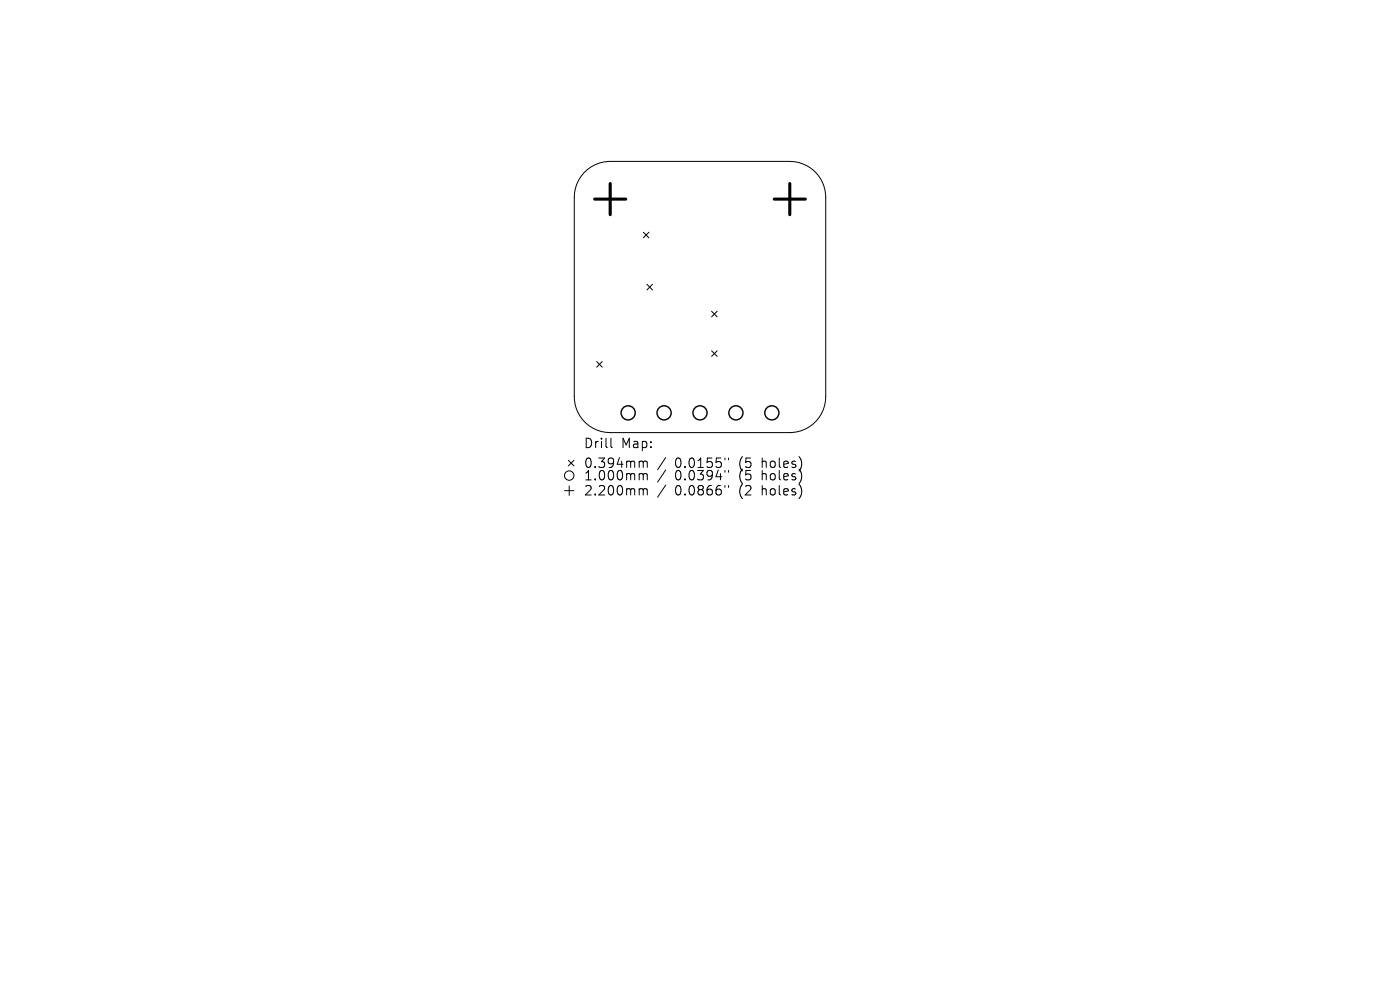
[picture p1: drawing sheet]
<svg xmlns="http://www.w3.org/2000/svg" width="297mm" height="210mm" viewBox="0 0 297 210" stroke-linecap="round" stroke-linejoin="round" font-family="sans-serif">
<defs><g id="words">
<g font-size="2.8">
<text x="123.8" y="95.3">Drill</text>
<text x="131.8" y="95.3">Map:</text>
<text x="123.8" y="99.5">0.394mm</text>
<text x="143.2" y="99.5">0.0155&quot;</text>
<text x="156.9" y="99.5">(5</text>
<text x="161.9" y="99.5">holes)</text>
<text x="123.8" y="102.2">1.000mm</text>
<text x="123.8" y="105.4">2.200mm</text>
<text x="143.2" y="102.2">0.0394&quot;</text>
<text x="143.2" y="105.4">0.0866&quot;</text>
<text x="156.9" y="102.2">(5</text>
<text x="156.9" y="105.4">(2</text>
<text x="161.9" y="102.2">holes)</text>
<text x="161.9" y="105.4">holes)</text>
</g>
</g></defs>
<g fill="none" stroke="#000" stroke-width=".21">
<path d="M123.9 36.6a7.6 7.6 0 0 1 5.6-2.4h38.1a7.6 7.6 0 0 1 7.6 7.7v42.2a7.6 7.6 0 0 1-7.6 7.7h-38.1a7.6 7.6 0 0 1-7.7-7.7v-42.2a7.6 7.6 0 0 1 2.1-5.3zM136.5 49.3l1.2 1.1M137.7 49.3l-1.2 1.1M126.6 76.7l1.2 1.2M127.8 76.7l-1.2 1.2M137.2 60.3l1.2 1.2M138.4 60.3l-1.2 1.2M151 66l1.1 1.2M151 74.4l1.1 1.2M152.1 66l-1.1 1.2M152.1 74.4l-1.1 1.2M120.6 97.7l1.2 1.1"/>
<path d="M121.8 97.7l-1.2 1.1M129.6 93v1.7l.3 .3M135.9 97.8l.5 .1 .1 .2M136.5 98.1l.2-.3 .5 .1 .1 1.3M136.5 98.1v1.1M141.2 97.1l-1.7 2.5M141.2 99.7l-1.7 2.6M153.8 97.2v.3M153.8 99.8v.4M154.6 97.2v.3M154.6 99.8v.4M119.8 104.1h2"/>
<path d="M120.8 103.1v2M135.9 100.5h.3l.3 .2M135.9 103.7h.3l.3 .3M136.5 100.7v1.1M136.5 104v1M136.5 100.7l.2-.2 .5 .1 .1 1.2M136.5 104l.2-.3 .5 .1 .1 1.2M141.2 102.9l-1.7 2.6M153.8 103v.4M154.6 103v.4"/>
<circle cx="120.8" cy="100.9" r="1"/>
</g>
<g fill="none" stroke="#000" stroke-width=".3">
<circle cx="133.3" cy="87.6" r="1.5"/>
<circle cx="140.9" cy="87.6" r="1.5"/>
<circle cx="148.5" cy="87.6" r="1.5"/>
<circle cx="156.1" cy="87.6" r="1.5"/>
<circle cx="163.7" cy="87.6" r="1.5"/>
</g>
<path d="M129.5 38.9v6.6M167.6 38.9v6.6M126.2 42.2h6.6M164.3 42.2h6.6" fill="none" stroke="#000" stroke-width=".66"/>
<use href="#words"/>
</svg>
